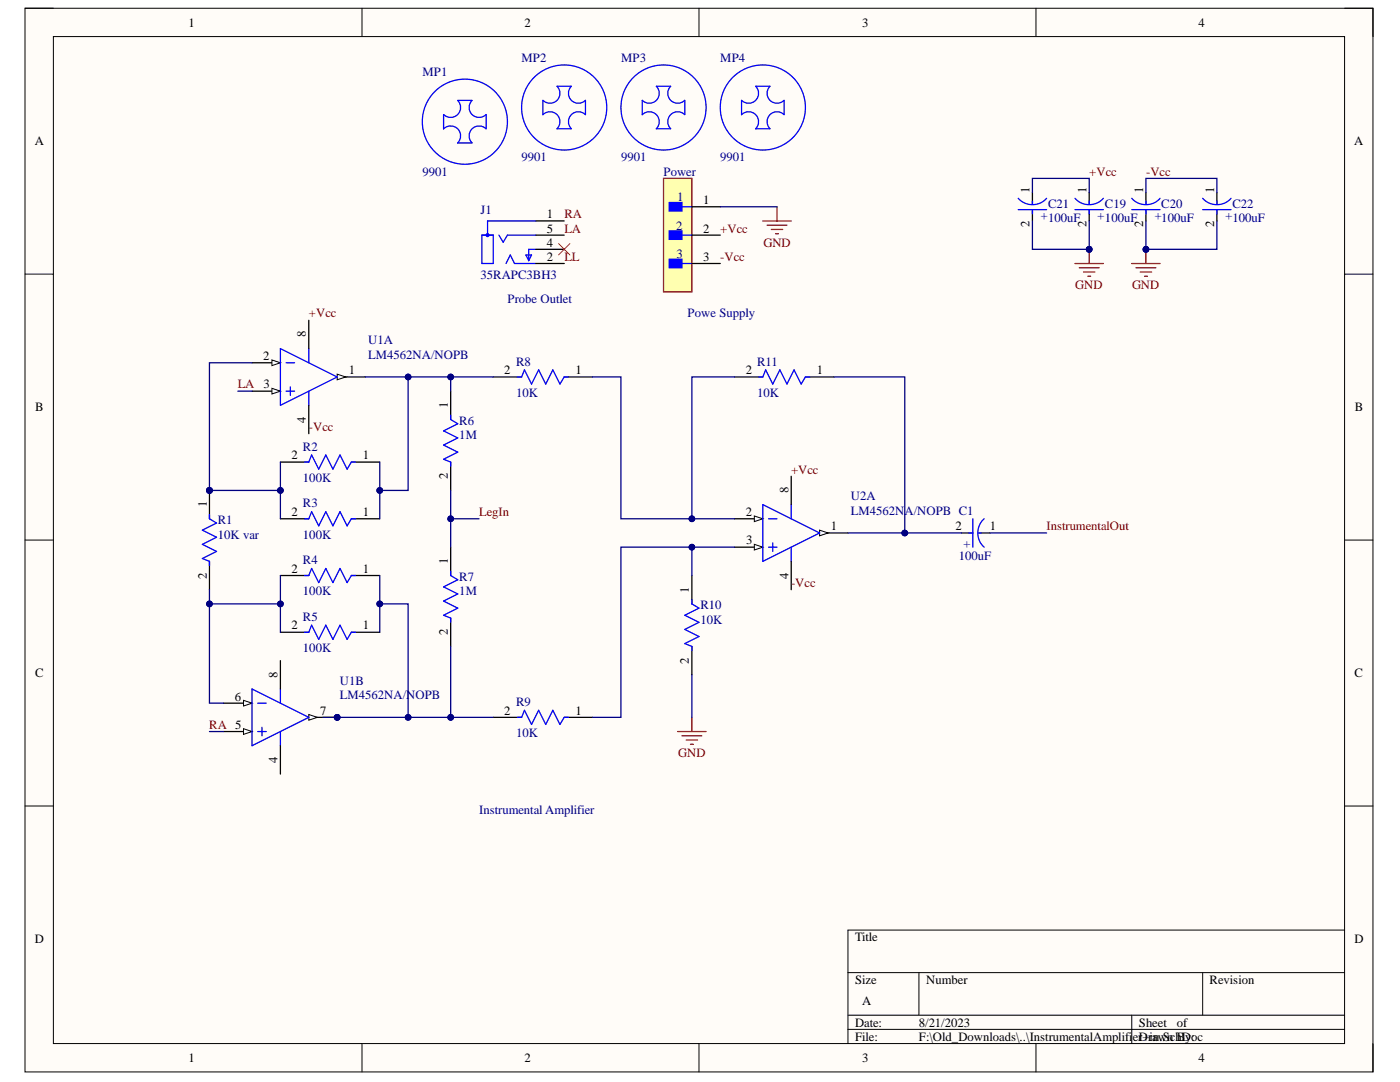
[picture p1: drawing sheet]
<svg xmlns="http://www.w3.org/2000/svg" width="279mm" height="216mm" viewBox="0 0 279 216" stroke-linecap="round" stroke-linejoin="round" font-family="sans-serif">
<defs><g id="words">
<g font-size="2.5">
<text x="37.6" y="5.3">1</text>
<text x="104.7" y="5.3">2</text>
<text x="172.1" y="5.3">3</text>
<text x="239.2" y="5.3">4</text>
<text x="6.9" y="29">A</text>
<text x="270.2" y="29">A</text>
<text x="140.4" y="40.7">1</text>
<text x="205.5" y="38.5" transform="rotate(-90 205.5 38.5)">1</text>
<text x="216.8" y="38.5" transform="rotate(-90 216.8 38.5)">1</text>
<text x="228.1" y="38.5" transform="rotate(-90 228.1 38.5)">1</text>
<text x="242.3" y="38.5" transform="rotate(-90 242.3 38.5)">1</text>
<text x="109.2" y="46.4">5</text>
<text x="109.2" y="43.5">1</text>
<text x="140.4" y="46.4">2</text>
<text x="205.5" y="45.2" transform="rotate(-90 205.5 45.2)">2</text>
<text x="216.8" y="45.2" transform="rotate(-90 216.8 45.2)">2</text>
<text x="228.1" y="45.2" transform="rotate(-90 228.1 45.2)">2</text>
<text x="242.3" y="45.2" transform="rotate(-90 242.3 45.2)">2</text>
<text x="109.2" y="49.2">4</text>
<text x="109.2" y="52">2</text>
<text x="140.4" y="52">3</text>
<text x="52.5" y="71.8">2</text>
<text x="61" y="67.3" transform="rotate(-90 61 67.3)">8</text>
<text x="52.6" y="77.5">3</text>
<text x="69.6" y="74.6">1</text>
<text x="100.6" y="74.6">2</text>
<text x="114.8" y="74.6">1</text>
<text x="148.8" y="74.6">2</text>
<text x="163" y="74.6">1</text>
<text x="7" y="82.1">B</text>
<text x="89.4" y="81.5" transform="rotate(-90 89.4 81.5)">1</text>
<text x="270.4" y="82.1">B</text>
<text x="61" y="84.3" transform="rotate(-90 61 84.3)">4</text>
<text x="58.2" y="91.6">2</text>
<text x="72.4" y="91.6">1</text>
<text x="89.4" y="95.7" transform="rotate(-90 89.4 95.7)">2</text>
<text x="41.3" y="101.2" transform="rotate(-90 41.3 101.2)">1</text>
<text x="157.4" y="98.5" transform="rotate(-90 157.4 98.5)">8</text>
<text x="58.2" y="102.9">2</text>
<text x="72.4" y="102.9">1</text>
<text x="148.8" y="102.9">2</text>
<text x="165.8" y="105.8">1</text>
<text x="190.7" y="105.8">2</text>
<text x="197.5" y="105.8">1</text>
<text x="89.4" y="112.6" transform="rotate(-90 89.4 112.6)">1</text>
<text x="148.9" y="108.6">3</text>
<text x="41.3" y="115.4" transform="rotate(-90 41.3 115.4)">2</text>
<text x="58.2" y="114.3">2</text>
<text x="72.4" y="114.3">1</text>
<text x="137.5" y="118.2" transform="rotate(-90 137.5 118.2)">1</text>
<text x="157.4" y="115.4" transform="rotate(-90 157.4 115.4)">4</text>
<text x="58.2" y="125.6">2</text>
<text x="72.4" y="125.6">1</text>
<text x="89.4" y="126.8" transform="rotate(-90 89.4 126.8)">2</text>
<text x="7" y="135.1">C</text>
<text x="55.4" y="135.2" transform="rotate(-90 55.4 135.2)">8</text>
<text x="137.5" y="132.4" transform="rotate(-90 137.5 132.4)">2</text>
<text x="270.3" y="135.1">C</text>
<text x="46.8" y="139.8">6</text>
<text x="63.9" y="142.6">7</text>
<text x="100.6" y="142.6">2</text>
<text x="114.8" y="142.6">1</text>
<text x="55.4" y="152.3" transform="rotate(-90 55.4 152.3)">4</text>
<text x="6.9" y="188.2">D</text>
<text x="170.6" y="187.9">Title</text>
<text x="270.3" y="188.2">D</text>
<text x="170.6" y="196.3">Size</text>
<text x="184.8" y="196.3">Number</text>
<text x="241.4" y="196.3">Revision</text>
<text x="172.1" y="200.6">A</text>
<text x="170.6" y="204.9">Date:</text>
<text x="170.6" y="207.6">File:</text>
<text x="183.4" y="204.9">8/21/2023</text>
<text x="183.4" y="207.6">F:\Old_Downloads\..\InstrumentalAmplifi</text>
<text x="226.1" y="207.6">er+in.SchDoc</text>
<text x="227.3" y="204.9">Sheet</text>
<text x="227.3" y="207.6">Drawn By:</text>
<text x="234.9" y="204.9">of</text>
<text x="37.6" y="211.9">1</text>
<text x="104.7" y="211.9">2</text>
<text x="172.1" y="211.9">3</text>
<text x="239.2" y="211.9">4</text>
</g>
<g font-size="2.5" fill="#000080">
<text x="84.3" y="15.2">MP1</text>
<text x="104.1" y="12.4">MP2</text>
<text x="124" y="12.4">MP3</text>
<text x="143.7" y="12.4">MP4</text>
<text x="84.3" y="35.1">9901</text>
<text x="104.1" y="32.2">9901</text>
<text x="124" y="32.2">9901</text>
<text x="132.4" y="35.1">Power</text>
<text x="143.7" y="32.2">9901</text>
<text x="135.1" y="40.2">1</text>
<text x="209.2" y="41.6">C21</text>
<text x="220.5" y="41.6">C19</text>
<text x="231.8" y="41.6">C20</text>
<text x="246" y="41.6">C22</text>
<text x="95.9" y="42.7">J1</text>
<text x="135" y="45.8">2</text>
<text x="209.1" y="42.4" transform="rotate(-180 209.1 42.4)">+</text>
<text x="209.2" y="44.4">100uF</text>
<text x="220.4" y="42.4" transform="rotate(-180 220.4 42.4)">+</text>
<text x="220.5" y="44.4">100uF</text>
<text x="231.8" y="44.4">100uF</text>
<text x="231.9" y="42.4" transform="rotate(-180 231.9 42.4)">+</text>
<text x="246" y="42.4" transform="rotate(-180 246 42.4)">+</text>
<text x="246" y="44.4">100uF</text>
<text x="135" y="51.5">3</text>
<text x="95.9" y="55.7">35RAPC3BH3</text>
<text x="101.3" y="60.5">Probe Outlet</text>
<text x="137.2" y="63.2">Powe Supply</text>
<text x="73.5" y="68.7">U1A</text>
<text x="73.5" y="71.6">LM4562NA/NOPB</text>
<text x="103" y="72.9">R8</text>
<text x="151.1" y="72.9">R11</text>
<text x="103" y="79.2">10K</text>
<text x="151.1" y="79.2">10K</text>
<text x="60.5" y="89.9">R2</text>
<text x="91.7" y="84.9">R6</text>
<text x="91.7" y="87.6">1M</text>
<text x="60.5" y="96.2">100K</text>
<text x="60.5" y="101.2">R3</text>
<text x="169.8" y="99.8">U2A</text>
<text x="43.5" y="104.6">R1</text>
<text x="43.5" y="107.5">10K var</text>
<text x="60.5" y="107.5">100K</text>
<text x="169.8" y="102.7">LM4562NA/NOPB C1</text>
<text x="60.5" y="112.6">R4</text>
<text x="191.4" y="111.7">100uF</text>
<text x="193.6" y="109.4" transform="rotate(-90 193.6 109.4)">+</text>
<text x="60.5" y="118.8">100K</text>
<text x="91.7" y="116">R7</text>
<text x="91.7" y="118.8">1M</text>
<text x="60.5" y="123.9">R5</text>
<text x="139.8" y="121.6">R10</text>
<text x="139.8" y="124.5">10K</text>
<text x="60.5" y="130.1">100K</text>
<text x="67.8" y="136.7">U1B</text>
<text x="67.8" y="139.4">LM4562NA/NOPB</text>
<text x="103" y="140.9">R9</text>
<text x="103" y="147.1">10K</text>
<text x="95.6" y="162.4">Instrumental Amplifier</text>
</g>
<g font-size="2.5" fill="#800000">
<text x="217.4" y="35.1">+Vcc</text>
<text x="228.7" y="35.1">-Vcc</text>
<text x="112.6" y="43.5">RA</text>
<text x="112.6" y="46.4">LA</text>
<text x="143.7" y="46.4">+Vcc</text>
<text x="112.6" y="52">LL</text>
<text x="143.7" y="52">-Vcc</text>
<text x="152.4" y="49.2">GND</text>
<text x="214.6" y="57.6">GND</text>
<text x="225.9" y="57.6">GND</text>
<text x="61.6" y="63.3">+Vcc</text>
<text x="47.4" y="77.5">LA</text>
<text x="61.6" y="86">-Vcc</text>
<text x="157.9" y="94.5">+Vcc</text>
<text x="95.6" y="102.9">LegIn</text>
<text x="208.9" y="105.8">InstrumentalOut</text>
<text x="157.9" y="117.1">-Vcc</text>
<text x="41.8" y="145.4">RA 5</text>
<text x="135.4" y="151.1">GND</text>
</g>
</g></defs>
<path d="M5 1.6h269v212.3h-269z" fill-rule="evenodd" fill="#fffcf8"/>
<path d="M5 1.6h269v212.3h-269z" fill="none" stroke="#000" stroke-width=".2"/>
<path d="M10.7 7.3h257.6v200.9h-257.6z" fill-rule="evenodd" fill="#fffcf8"/>
<g fill="none" stroke="#000" stroke-width=".2">
<path d="M5 1.6h5.7M10.7 7.3h257.6v200.9h-257.6zM72.2 1.6v5.7M139.5 1.6v5.7M206.8 1.6v5.7M268.3 1.6h5.7v5.7M5 54.7h5.7M268.3 54.7h5.7M5 107.8h5.7M268.3 107.8h5.7M5 160.8h5.7M268.3 160.8h5.7"/>
<path d="M169.2 194.1h99.1M183.4 194.1v8.5M240 194.1v8.5M268.3 185.6h-99.1v22.6M72.2 208.2v5.7M139.5 208.2v5.7M169.2 202.6h99.1M169.2 205.4h99.1M206.8 208.2v5.7M225.9 202.6v5.6M274 208.2v5.7"/>
</g>
<g fill="none" stroke="#00f" stroke-width=".25">
<path d="M96.2 46.9h2.2v5.7h-2.2zM99.6 46.9l.8 1.4 .9-1.4h5.6M101 52.6l.8-1.7 .9 1.7h4.2M105 50.9h1.1l-.6 1.1zM106.9 44.1h-9.6v2.8M106.9 49.8h-1.4v2.2"/>
<circle cx="97.3" cy="46.9" r=".28"/>
</g>
<path d="M106.9 46.9h5.7M106.9 44.1h5.7M106.9 49.8h5.7M106.9 52.6h5.7M50.3 72.4h5.7" fill="none" stroke="#000" stroke-width=".25"/>
<path d="M111.5 48.6l2.2 2.3M113.7 48.6l-2.2 2.3" fill="none" stroke="#f00" stroke-width=".2"/>
<path d="M54.3 71.8l1.7 .6-1.7 .6z" fill="#f8fcff"/>
<path d="M54.3 71.8l1.7 .6-1.7 .6z" fill="none" stroke="#000" stroke-width=".2"/>
<path d="M67.3 75.2h5.7" fill="none" stroke="#000" stroke-width=".25"/>
<path d="M67.3 74.7l1.7 .5-1.7 .6z" fill="#f8fcff"/>
<path d="M67.3 74.7l1.7 .5-1.7 .6z" fill="none" stroke="#000" stroke-width=".2"/>
<path d="M50.3 78.1h5.7" fill="none" stroke="#000" stroke-width=".25"/>
<path d="M54.3 77.5l1.7 .6-1.7 .5z" fill="#f8fcff"/>
<path d="M54.3 77.5l1.7 .6-1.7 .5z" fill="none" stroke="#000" stroke-width=".2"/>
<path d="M56 69.6l11.3 5.6-11.3 5.7zM57.1 72.4h1.7M57.1 78.1h1.7M57.9 77.2v1.7M61.6 69.6v2.8M61.6 78.1v2.8" fill="none" stroke="#00f" stroke-width=".25"/>
<path d="M61.6 63.9v5.7M61.6 80.9v5.6" fill="none" stroke="#000" stroke-width=".25"/>
<circle cx="67.3" cy="143.1" r=".57" fill="#000080"/>
<circle cx="67.3" cy="143.1" r=".57" fill="none" stroke="#000080" stroke-width=".2"/>
<path d="M61.6 143.1h5.7" fill="none" stroke="#000" stroke-width=".25"/>
<path d="M61.6 142.6l1.7 .5-1.7 .6z" fill="#f8fcff"/>
<path d="M61.6 142.6l1.7 .5-1.7 .6z" fill="none" stroke="#000" stroke-width=".2"/>
<circle cx="67.3" cy="143.1" r=".57" fill="#000080"/>
<circle cx="67.3" cy="143.1" r=".57" fill="none" stroke="#000080" stroke-width=".2"/>
<path d="M44.6 140.3h5.7" fill="none" stroke="#000" stroke-width=".25"/>
<path d="M48.6 139.7l1.7 .6-1.7 .6z" fill="#f8fcff"/>
<path d="M48.6 139.7l1.7 .6-1.7 .6z" fill="none" stroke="#000" stroke-width=".2"/>
<path d="M44.6 146h5.7" fill="none" stroke="#000" stroke-width=".25"/>
<path d="M48.6 145.4l1.7 .6-1.7 .5z" fill="#f8fcff"/>
<path d="M48.6 145.4l1.7 .6-1.7 .5z" fill="none" stroke="#000" stroke-width=".2"/>
<path d="M50.3 137.5l11.3 5.6-11.3 5.7zM56 137.5v2.8M51.4 140.3h1.7M51.4 146h1.7M52.3 145.1v1.7M56 146v2.8" fill="none" stroke="#00f" stroke-width=".25"/>
<path d="M146.6 103.5h5.6M56 131.8v5.7M56 148.8v5.7" fill="none" stroke="#000" stroke-width=".25"/>
<path d="M152.2 44.1h5.7M153.1 44.9h4M153.9 45.8h2.3M154.8 46.6h.6M155.1 41.3v2.8" fill="none" stroke="#800000" stroke-width=".25"/>
<path d="M150.5 103l1.7 .5-1.7 .6z" fill="#f8fcff"/>
<path d="M150.5 103l1.7 .5-1.7 .6z" fill="none" stroke="#000" stroke-width=".2"/>
<path d="M163.6 106.3h5.6" fill="none" stroke="#000" stroke-width=".25"/>
<path d="M163.6 105.8l1.7 .5-1.7 .6z" fill="#f8fcff"/>
<path d="M163.6 105.8l1.7 .5-1.7 .6z" fill="none" stroke="#000" stroke-width=".2"/>
<path d="M146.6 109.2h5.6" fill="none" stroke="#000" stroke-width=".25"/>
<path d="M150.5 108.6l1.7 .6-1.7 .5z" fill="#f8fcff"/>
<path d="M150.5 108.6l1.7 .6-1.7 .5z" fill="none" stroke="#000" stroke-width=".2"/>
<path d="M60.8 92.2h.8l.6-1.4 1.4 2.8 1.4-2.8 1.4 2.8 1.5-2.8 1.4 2.8 .8-1.4h.9M60.8 103.5h.8l.6-1.4 1.4 2.8 1.4-2.8 1.4 2.8 1.5-2.8 1.4 2.8 .8-1.4h.9M60.8 114.8h.8l.6-1.4 1.4 2.9 1.4-2.9 1.4 2.9 1.5-2.9 1.4 2.9 .8-1.5h.9M152.2 100.7l11.4 5.6-11.4 5.7zM153.4 103.5h1.7M153.4 109.2h1.7M154.2 108.3v1.7M157.9 100.7v2.8M157.9 109.2v2.8M60.8 126.2h.8l.6-1.5 1.4 2.9 1.4-2.9 1.4 2.9 1.5-2.9 1.4 2.9 .8-1.4h.9" fill="none" stroke="#00f" stroke-width=".25"/>
<path d="M56 92.2h5.6M70.1 92.2h5.7M157.9 95v5.7M56 103.5h5.6M56 114.8h5.6M70.1 103.5h5.7M70.1 114.8h5.7M157.9 112v5.7M56 126.2h5.6M70.1 126.2h5.7" fill="none" stroke="#000" stroke-width=".25"/>
<circle cx="41.8" cy="97.9" r=".57" fill="#000080"/>
<circle cx="41.8" cy="97.9" r=".57" fill="none" stroke="#000080" stroke-width=".2"/>
<path d="M41.8 97.9v5.6" fill="none" stroke="#000" stroke-width=".25"/>
<circle cx="41.8" cy="97.9" r=".57" fill="#000080"/>
<circle cx="41.8" cy="97.9" r=".57" fill="none" stroke="#000080" stroke-width=".2"/>
<g fill="none" stroke="#000" stroke-width=".25">
<path d="M89.9 78.1v5.6M98.4 75.2h5.7M112.6 75.2h5.7M146.6 75.2h5.6M160.7 75.2h5.7M89.9 92.2v5.7M41.8 112v5.7M89.9 109.2v5.6M138.1 114.8v5.7M191.9 106.3h2.3M195.3 106.3h2.2M89.9 123.3v5.7"/>
<path d="M138.1 129v5.6M98.4 143.1h5.7M112.6 143.1h5.7"/>
</g>
<path d="M103.3 75.2h.8l.6-1.4 1.4 2.8 1.4-2.8 1.4 2.8 1.4-2.8 1.4 2.8 .9-1.4h.8M151.4 75.2h.8l.6-1.4 1.4 2.8 1.4-2.8 1.5 2.8 1.4-2.8 1.4 2.8 .8-1.4h.9M89.9 82.9v.8l1.5 .9-2.9 1.4 2.9 1.4-2.9 1.4 2.9 1.4-2.9 1.4 1.4 .6v.9M41.8 102.7v.8l1.4 .9-2.8 1.4 2.8 1.4-2.8 1.4 2.8 1.4-2.8 1.4 1.4 .6v.9M89.9 114v.8l1.5 .9-2.9 1.4 2.9 1.4-2.9 1.4 2.9 1.4-2.9 1.5 1.4 .5v.9M138.1 119.6v.9l1.4 .8-2.8 1.5 2.8 1.4-2.8 1.4 2.8 1.4-2.8 1.4 1.4 .6v.8M193.3 106.3h.9M194.2 103.5v5.7M195.3 106.3h.6M196.4 103.5a3.8 3.8 0 0 0 0 5.7M103.3 143.1h.8l.6-1.4 1.4 2.9 1.4-2.9 1.4 2.9 1.4-2.9 1.4 2.9 .9-1.5h.8" fill="none" stroke="#00f" stroke-width=".25"/>
<path d="M135.2 146h5.7M136.1 146.8h4M136.9 147.7h2.3M137.8 148.5h.6M138.1 143.1v2.9" fill="none" stroke="#800000" stroke-width=".25"/>
<path d="M132.4 35.6h5.7v22.6h-5.7z" fill-rule="evenodd" fill="#ffffb0"/>
<path d="M132.4 35.6h5.7v22.6h-5.7z" fill="none" stroke="#800000" stroke-width=".25"/>
<path d="M133.6 40.4h2.5v1.7h-2.5z" fill-rule="evenodd" fill="#00f"/>
<path d="M133.6 40.4h2.5v1.7h-2.5zM136.1 41.3h2" fill="none" stroke="#00f" stroke-width=".25"/>
<path d="M133.6 46.1h2.5v1.7h-2.5z" fill-rule="evenodd" fill="#00f"/>
<path d="M133.6 46.1h2.5v1.7h-2.5zM136.1 46.9h2" fill="none" stroke="#00f" stroke-width=".25"/>
<path d="M133.6 51.7h2.5v1.7h-2.5z" fill-rule="evenodd" fill="#00f"/>
<g fill="none" stroke="#00f" stroke-width=".25">
<path d="M131 17.2a1.98 1.98 0 0 1 0 2.8 1.98 1.98 0 0 1-2.8 0M131 17.2h2.8M133.8 17.2a1.98 1.98 0 0 0 0 2.8 1.98 1.98 0 0 0 2.9 0M88.5 25.7a1.98 1.98 0 0 1 2.8 0 1.98 1.98 0 0 1 0 2.8M88.5 22.9v2.8M88.5 22.9a1.98 1.98 0 0 0 2.8 0 1.98 1.98 0 0 0 0-2.9h2.9a1.99 1.99 0 0 0 0 2.8 1.99 1.99 0 0 0 2.8 .1M91.4 28.5h2.8M97 25.7a1.98 1.98 0 0 0-2.8 0 1.98 1.98 0 0 0 0 2.8M97 22.9v2.8M108.3 20v2.9M108.4 20a1.98 1.98 0 0 0 2.8 0 1.98 1.98 0 0 0 0-2.8h2.8a1.99 1.99 0 0 0 0 2.8 1.99 1.99 0 0 0 2.8 0M116.8 22.9a1.99 1.99 0 0 0-2.8 0 1.99 1.99 0 0 0 0 2.8h-2.9a1.98 1.98 0 0 0 .1-2.8 1.98 1.98 0 0 0-2.9 0"/>
<path d="M116.8 20v2.9M128.2 22.9a1.98 1.98 0 0 1 2.8 0 1.98 1.98 0 0 1 0 2.8M128.2 20v2.9M131 25.7h2.8M136.7 22.9a1.98 1.98 0 0 0-2.8 0 1.98 1.98 0 0 0-.1 2.8M136.7 20v2.9M148 22.9a1.98 1.98 0 0 1 2.8 0 1.98 1.98 0 0 1 0 2.8M148 20v2.9M148 20a1.98 1.98 0 0 0 2.8 0 1.98 1.98 0 0 0 0-2.8h2.9a1.99 1.99 0 0 0 0 2.8 1.99 1.99 0 0 0 2.8 0M156.5 22.9a1.98 1.98 0 0 0-2.8 0 1.98 1.98 0 0 0 0 2.8h-2.9M156.5 20v2.9M133.6 51.7h2.5v1.7h-2.5z"/>
<path d="M136.1 52.6h2"/>
<circle cx="92.8" cy="24.3" r="8.5"/>
<circle cx="112.6" cy="21.5" r="8.5"/>
<circle cx="132.4" cy="21.5" r="8.5"/>
<circle cx="152.2" cy="21.5" r="8.5"/>
</g>
<path d="M138.1 41.3h5.6M138.1 46.9h5.6M138.1 52.6h5.6" fill="none" stroke="#000" stroke-width=".25"/>
<path d="M214.5 52.6h5.7M215.4 53.4h3.9M216.2 54.3h2.3M217.1 55.1h.6M217.4 49.8v2.8" fill="none" stroke="#800000" stroke-width=".25"/>
<circle cx="217.4" cy="49.8" r=".57" fill="#000080"/>
<circle cx="217.4" cy="49.8" r=".57" fill="none" stroke="#000080" stroke-width=".2"/>
<path d="M225.9 52.6h5.6M226.7 53.4h4M227.6 54.3h2.2M228.4 55.1h.6M228.7 49.8v2.8" fill="none" stroke="#800000" stroke-width=".25"/>
<circle cx="228.7" cy="49.8" r=".57" fill="#000080"/>
<circle cx="228.7" cy="49.8" r=".57" fill="none" stroke="#000080" stroke-width=".2"/>
<path d="M217.4 38.4v2.3M228.7 38.4v2.3M217.4 41.8v2.3M228.7 41.8v2.3" fill="none" stroke="#000" stroke-width=".25"/>
<path d="M214.5 39.6a3.8 3.8 0 0 0 5.7 0M225.9 39.6a3.8 3.8 0 0 0 5.6 0M214.5 41.8h5.7M217.4 40.1v.6M217.4 41.8v.9M225.9 41.8h5.6M228.7 40.1v.6M228.7 41.8v.9" fill="none" stroke="#00f" stroke-width=".25"/>
<path d="M47.5 78.1h2.8M75.8 92.2v11.3M41.8 146h2.8" fill="none" stroke="#000080" stroke-width=".25"/>
<circle cx="75.8" cy="97.9" r=".57" fill="#000080"/>
<circle cx="75.8" cy="97.9" r=".57" fill="none" stroke="#000080" stroke-width=".2"/>
<path d="M75.8 114.8v11.4" fill="none" stroke="#000080" stroke-width=".25"/>
<circle cx="75.8" cy="120.5" r=".57" fill="#000080"/>
<circle cx="75.8" cy="120.5" r=".57" fill="none" stroke="#000080" stroke-width=".2"/>
<path d="M41.8 117.7v2.8h14.2" fill="none" stroke="#000080" stroke-width=".25"/>
<circle cx="41.8" cy="120.5" r=".57" fill="#000080"/>
<circle cx="41.8" cy="120.5" r=".57" fill="none" stroke="#000080" stroke-width=".2"/>
<circle cx="56" cy="120.5" r=".57" fill="#000080"/>
<circle cx="56" cy="120.5" r=".57" fill="none" stroke="#000080" stroke-width=".2"/>
<path d="M41.8 97.9h14.2" fill="none" stroke="#000080" stroke-width=".25"/>
<circle cx="41.8" cy="97.9" r=".57" fill="#000080"/>
<circle cx="41.8" cy="97.9" r=".57" fill="none" stroke="#000080" stroke-width=".2"/>
<circle cx="56" cy="97.9" r=".57" fill="#000080"/>
<circle cx="56" cy="97.9" r=".57" fill="none" stroke="#000080" stroke-width=".2"/>
<path d="M89.9 97.9v5.6h5.7" fill="none" stroke="#000080" stroke-width=".25"/>
<circle cx="89.9" cy="103.5" r=".57" fill="#000080"/>
<circle cx="89.9" cy="103.5" r=".57" fill="none" stroke="#000080" stroke-width=".2"/>
<path d="M89.9 103.5v5.7" fill="none" stroke="#000080" stroke-width=".25"/>
<circle cx="89.9" cy="103.5" r=".57" fill="#000080"/>
<circle cx="89.9" cy="103.5" r=".57" fill="none" stroke="#000080" stroke-width=".2"/>
<path d="M56 114.8v11.4" fill="none" stroke="#000080" stroke-width=".25"/>
<circle cx="56" cy="120.5" r=".57" fill="#000080"/>
<circle cx="56" cy="120.5" r=".57" fill="none" stroke="#000080" stroke-width=".2"/>
<path d="M56 92.2v11.3" fill="none" stroke="#000080" stroke-width=".25"/>
<circle cx="56" cy="97.9" r=".57" fill="#000080"/>
<circle cx="56" cy="97.9" r=".57" fill="none" stroke="#000080" stroke-width=".2"/>
<path d="M41.8 120.5v19.8h2.8" fill="none" stroke="#000080" stroke-width=".25"/>
<circle cx="41.8" cy="120.5" r=".57" fill="#000080"/>
<circle cx="41.8" cy="120.5" r=".57" fill="none" stroke="#000080" stroke-width=".2"/>
<path d="M89.9 129v14.1h-25.4" fill="none" stroke="#000080" stroke-width=".25"/>
<circle cx="67.3" cy="143.1" r=".57" fill="#000080"/>
<circle cx="67.3" cy="143.1" r=".57" fill="none" stroke="#000080" stroke-width=".2"/>
<circle cx="81.4" cy="143.1" r=".57" fill="#000080"/>
<circle cx="81.4" cy="143.1" r=".57" fill="none" stroke="#000080" stroke-width=".2"/>
<circle cx="89.9" cy="143.1" r=".57" fill="#000080"/>
<circle cx="89.9" cy="143.1" r=".57" fill="none" stroke="#000080" stroke-width=".2"/>
<path d="M50.3 72.4h-8.5v25.5" fill="none" stroke="#000080" stroke-width=".25"/>
<circle cx="41.8" cy="97.9" r=".57" fill="#000080"/>
<circle cx="41.8" cy="97.9" r=".57" fill="none" stroke="#000080" stroke-width=".2"/>
<path d="M73 75.2h16.9v2.9" fill="none" stroke="#000080" stroke-width=".25"/>
<circle cx="81.4" cy="75.2" r=".57" fill="#000080"/>
<circle cx="81.4" cy="75.2" r=".57" fill="none" stroke="#000080" stroke-width=".2"/>
<circle cx="89.9" cy="75.2" r=".57" fill="#000080"/>
<circle cx="89.9" cy="75.2" r=".57" fill="none" stroke="#000080" stroke-width=".2"/>
<path d="M81.4 75.2v22.7h-5.6" fill="none" stroke="#000080" stroke-width=".25"/>
<circle cx="75.8" cy="97.9" r=".57" fill="#000080"/>
<circle cx="75.8" cy="97.9" r=".57" fill="none" stroke="#000080" stroke-width=".2"/>
<circle cx="81.4" cy="75.2" r=".57" fill="#000080"/>
<circle cx="81.4" cy="75.2" r=".57" fill="none" stroke="#000080" stroke-width=".2"/>
<path d="M75.8 120.5h5.6v22.6" fill="none" stroke="#000080" stroke-width=".25"/>
<circle cx="75.8" cy="120.5" r=".57" fill="#000080"/>
<circle cx="75.8" cy="120.5" r=".57" fill="none" stroke="#000080" stroke-width=".2"/>
<circle cx="81.4" cy="143.1" r=".57" fill="#000080"/>
<circle cx="81.4" cy="143.1" r=".57" fill="none" stroke="#000080" stroke-width=".2"/>
<path d="M89.9 143.1h8.5" fill="none" stroke="#000080" stroke-width=".25"/>
<circle cx="89.9" cy="143.1" r=".57" fill="#000080"/>
<circle cx="89.9" cy="143.1" r=".57" fill="none" stroke="#000080" stroke-width=".2"/>
<path d="M89.9 75.2h8.5" fill="none" stroke="#000080" stroke-width=".25"/>
<circle cx="89.9" cy="75.2" r=".57" fill="#000080"/>
<circle cx="89.9" cy="75.2" r=".57" fill="none" stroke="#000080" stroke-width=".2"/>
<path d="M118.3 75.2h5.6v28.3h22.7" fill="none" stroke="#000080" stroke-width=".25"/>
<circle cx="138.1" cy="103.5" r=".57" fill="#000080"/>
<circle cx="138.1" cy="103.5" r=".57" fill="none" stroke="#000080" stroke-width=".2"/>
<path d="M146.6 109.2h-22.7v33.9h-5.6" fill="none" stroke="#000080" stroke-width=".25"/>
<circle cx="138.1" cy="109.2" r=".57" fill="#000080"/>
<circle cx="138.1" cy="109.2" r=".57" fill="none" stroke="#000080" stroke-width=".2"/>
<path d="M138.1 109.2v5.6" fill="none" stroke="#000080" stroke-width=".25"/>
<circle cx="138.1" cy="109.2" r=".57" fill="#000080"/>
<circle cx="138.1" cy="109.2" r=".57" fill="none" stroke="#000080" stroke-width=".2"/>
<path d="M146.6 75.2h-8.5v28.3M138.1 134.6v8.5" fill="none" stroke="#000080" stroke-width=".25"/>
<circle cx="138.1" cy="103.5" r=".57" fill="#000080"/>
<circle cx="138.1" cy="103.5" r=".57" fill="none" stroke="#000080" stroke-width=".2"/>
<path d="M166.4 75.2h14.2v31.1h-11.4" fill="none" stroke="#000080" stroke-width=".25"/>
<circle cx="180.6" cy="106.4" r=".57" fill="#000080"/>
<circle cx="180.6" cy="106.4" r=".57" fill="none" stroke="#000080" stroke-width=".2"/>
<path d="M180.6 106.3h11.3" fill="none" stroke="#000080" stroke-width=".25"/>
<circle cx="180.6" cy="106.4" r=".57" fill="#000080"/>
<circle cx="180.6" cy="106.4" r=".57" fill="none" stroke="#000080" stroke-width=".2"/>
<path d="M143.7 41.3h11.4M217.4 44.1v5.7M197.5 106.3h11.4" fill="none" stroke="#000080" stroke-width=".25"/>
<circle cx="217.4" cy="49.8" r=".57" fill="#000080"/>
<circle cx="217.4" cy="49.8" r=".57" fill="none" stroke="#000080" stroke-width=".2"/>
<path d="M228.7 44.1v5.7" fill="none" stroke="#000080" stroke-width=".25"/>
<circle cx="228.7" cy="49.8" r=".57" fill="#000080"/>
<circle cx="228.7" cy="49.8" r=".57" fill="none" stroke="#000080" stroke-width=".2"/>
<path d="M206 38.4v2.3M242.9 38.4v2.3M206 41.8v2.3M242.9 41.8v2.3" fill="none" stroke="#000" stroke-width=".25"/>
<path d="M203.2 39.6a3.8 3.8 0 0 0 5.7 0M240 39.6a3.8 3.8 0 0 0 5.7 0M203.2 41.8h5.7M206 40.1v.6M206 41.8v.9M240 41.8h5.7M242.9 40.1v.6M242.9 41.8v.9" fill="none" stroke="#00f" stroke-width=".25"/>
<path d="M206 38.4v-2.8h11.4v2.8M206 44.1v5.7h11.4" fill="none" stroke="#000080" stroke-width=".25"/>
<circle cx="217.4" cy="49.8" r=".57" fill="#000080"/>
<circle cx="217.4" cy="49.8" r=".57" fill="none" stroke="#000080" stroke-width=".2"/>
<path d="M242.9 44.1v5.7h-14.2" fill="none" stroke="#000080" stroke-width=".25"/>
<circle cx="228.7" cy="49.8" r=".57" fill="#000080"/>
<circle cx="228.7" cy="49.8" r=".57" fill="none" stroke="#000080" stroke-width=".2"/>
<path d="M228.7 38.4v-2.8h14.2v2.8" fill="none" stroke="#000080" stroke-width=".25"/>
<use href="#words"/>
</svg>
